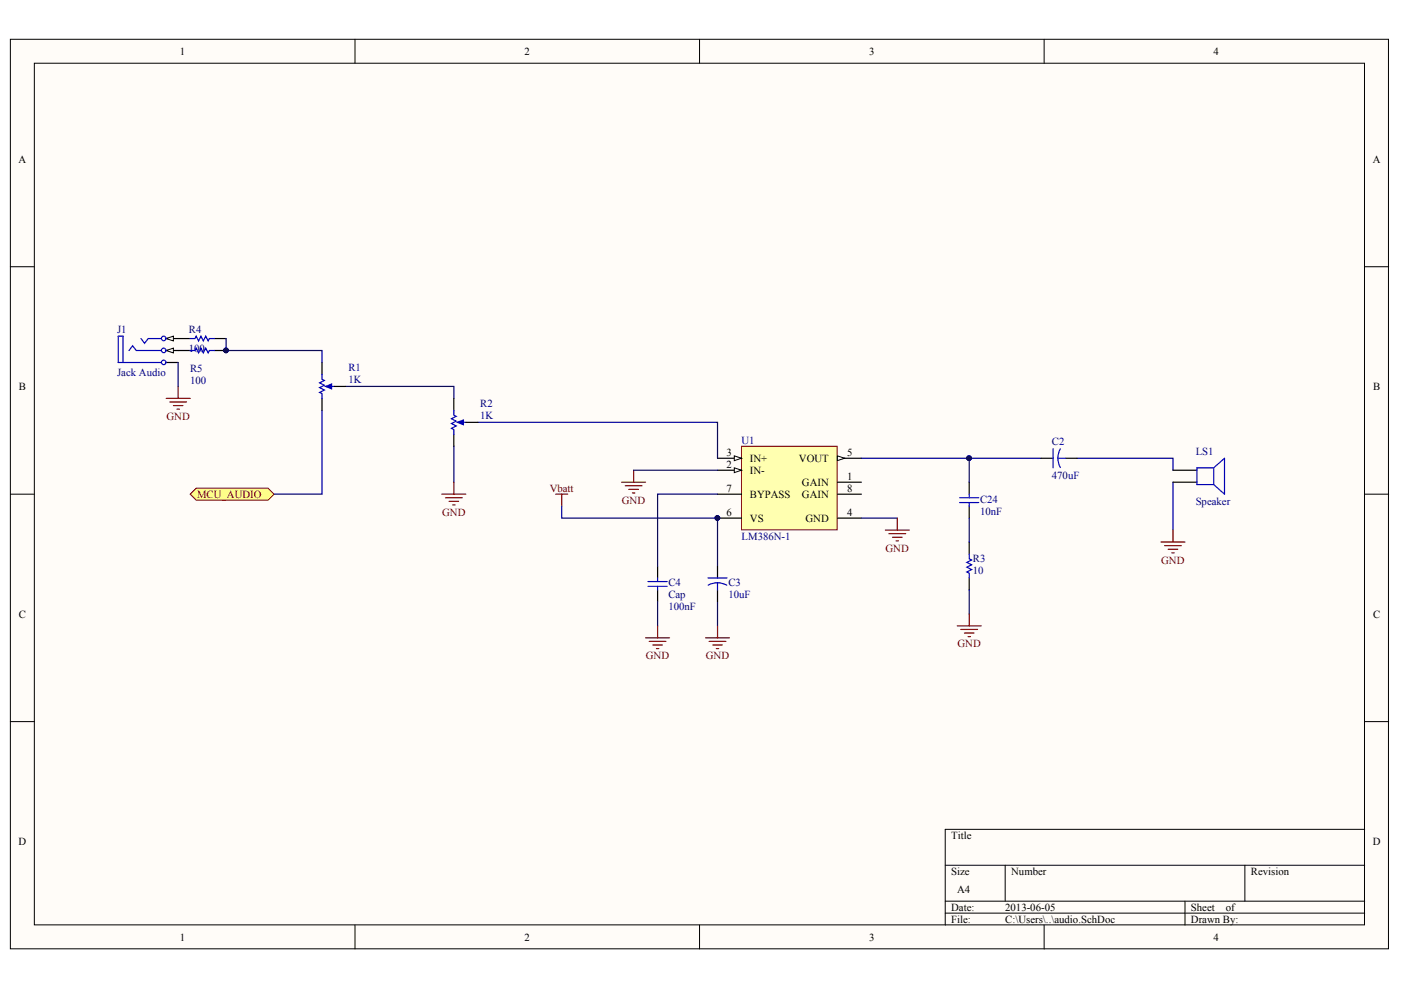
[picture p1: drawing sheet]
<svg xmlns="http://www.w3.org/2000/svg" width="297mm" height="210mm" viewBox="0 0 297 210" stroke-linecap="round" stroke-linejoin="round" font-family="sans-serif">
<defs><g id="words">
<g font-size="2.3">
<text x="38.1" y="11.7">1</text>
<text x="111.2" y="11.7">2</text>
<text x="184.3" y="11.7">3</text>
<text x="257.3" y="11.7">4</text>
<text x="3.9" y="34.5">A</text>
<text x="291.1" y="34.5">A</text>
<text x="4" y="82.7">B</text>
<text x="291.1" y="82.7">B</text>
<text x="154" y="99.2">2</text>
<text x="154" y="96.7">3</text>
<text x="159" y="100.5">IN-</text>
<text x="159" y="97.9">IN+</text>
<text x="169.4" y="97.9">VOUT</text>
<text x="179.6" y="101.7">1</text>
<text x="179.6" y="96.7">5</text>
<text x="154" y="104.3">7</text>
<text x="159" y="105.5">BYPASS</text>
<text x="170" y="103">GAIN</text>
<text x="170" y="105.5">GAIN</text>
<text x="179.6" y="104.3">8</text>
<text x="154" y="109.4">6</text>
<text x="159" y="110.6">VS</text>
<text x="170.8" y="110.6">GND</text>
<text x="179.6" y="109.4">4</text>
<text x="4" y="130.9">C</text>
<text x="291.1" y="130.9">C</text>
<text x="3.9" y="179.2">D</text>
<text x="201.7" y="177.9">Title</text>
<text x="291.1" y="179.2">D</text>
<text x="201.7" y="185.5">Size</text>
<text x="214.4" y="185.5">Number</text>
<text x="265.2" y="185.5">Revision</text>
<text x="202.9" y="189.3">A4</text>
<text x="201.7" y="193.1">Date:</text>
<text x="201.7" y="195.6">File:</text>
<text x="213.1" y="193.1">2013-06-05</text>
<text x="213.1" y="195.6">C:\Users\..\audio.SchDoc</text>
<text x="252.5" y="193.1">Sheet</text>
<text x="252.5" y="195.6">Drawn By:</text>
<text x="259.9" y="193.1">of</text>
<text x="38.1" y="199.4">1</text>
<text x="111.2" y="199.4">2</text>
<text x="184.3" y="199.4">3</text>
<text x="257.3" y="199.4">4</text>
</g>
<g font-size="2.3" fill="#000080">
<text x="24.8" y="70.5">J1</text>
<text x="40" y="70.5">R4</text>
<text x="40" y="74.6">100</text>
<text x="24.8" y="79.6">Jack Audio</text>
<text x="40.3" y="81.4">100</text>
<text x="40.3" y="78.9">R5</text>
<text x="73.9" y="81.2">1K</text>
<text x="73.9" y="78.6">R1</text>
<text x="101.8" y="88.8">1K</text>
<text x="101.8" y="86.3">R2</text>
<text x="157.2" y="94.1">U1</text>
<text x="223" y="94.4">C2</text>
<text x="223" y="101.5">470uF</text>
<text x="253.5" y="96.4">LS1</text>
<text x="207.8" y="106.6">C24</text>
<text x="253.5" y="107.1">Speaker</text>
<text x="207.8" y="109.1">10nF</text>
<text x="157.2" y="114.4">LM386N-1</text>
<text x="206.3" y="119.2">R3</text>
<text x="141.7" y="124.3">C4</text>
<text x="154.4" y="124.3">C3</text>
<text x="206.3" y="121.8">10</text>
<text x="141.7" y="129.4">100nF</text>
<text x="141.7" y="126.9">Cap</text>
<text x="154.4" y="126.9">10uF</text>
</g>
<g font-size="2.3" fill="#800000">
<text x="35.3" y="89.1">GND</text>
<text x="41.8" y="105.5">MCU_AUDIO</text>
<text x="116.5" y="104.3">Vbatt</text>
<text x="131.8" y="106.8">GND</text>
<text x="93.7" y="109.4">GND</text>
<text x="187.8" y="117">GND</text>
<text x="246.2" y="119.5">GND</text>
<text x="203" y="137.3">GND</text>
<text x="136.9" y="139.8">GND</text>
<text x="149.7" y="139.8">GND</text>
</g>
</g></defs>
<g fill="#fffcf8" stroke="#000" stroke-width=".21">
<path d="M2.2 8.3h292.2v192.9h-292.2z"/>
<path d="M7.3 13.4h282v182.7h-282z"/>
</g>
<g fill="none" stroke="#000" stroke-width=".21">
<path d="M75.3 8.3v5.1M148.3 8.3v5.1M221.4 8.3v5.1M2.2 56.6h5.1M289.3 56.6h5.1M2.2 104.8h5.1M289.3 104.8h5.1M2.2 153h5.1M289.3 153h5.1M289.3 175.8h-88.9v20.3M75.3 196.1v5.1M148.3 196.1v5.1"/>
<path d="M200.4 183.5h88.9M200.4 191.1h88.9M200.4 193.6h88.9M213.1 183.5v7.6M221.4 196.1v5.1M251.2 191.1v5M263.9 183.5v7.6"/>
</g>
<path d="M157.2 94.6h20.3v17.7h-20.3z" fill="#ffffb0" stroke="#800000" stroke-width=".21"/>
<path d="M152.1 99.7h5.1M177.5 102.2h5.1" fill="none" stroke="#000" stroke-width=".25"/>
<path d="M155.7 99.2l1.5 .5-1.5 .5z" fill="#fffcf8" stroke="#000" stroke-width=".21"/>
<path d="M152.1 97.2h5.1" fill="none" stroke="#000" stroke-width=".25"/>
<path d="M155.7 96.7l1.5 .5-1.5 .5z" fill="#fffcf8" stroke="#000" stroke-width=".21"/>
<path d="M177.5 97.2h5.1M177.5 109.9h5.1" fill="none" stroke="#000" stroke-width=".25"/>
<path d="M177.5 96.7l1.6 .5-1.6 .5z" fill="#fffcf8" stroke="#000" stroke-width=".21"/>
<path d="M35.2 71.8h2.6M152.1 109.9h5.1M152.1 104.8h5.1M177.5 104.8h5.1M205.5 102.2v2.6M205.5 107.3v2.6M205.5 114.9v2.6M205.5 122.5v2.6" fill="none" stroke="#000" stroke-width=".25"/>
<g fill="#000080" stroke="#000080" stroke-width=".21">
<circle cx="152.1" cy="109.8" r=".48"/>
<circle cx="205.5" cy="97.1" r=".49"/>
</g>
<path d="M117.8 104.8h2.6M119.1 104.8v2.5" fill="none" stroke="#800000" stroke-width=".25"/>
<path d="M73.4 81.9h22.8v2.6M96.2 94.6v7.6M101.3 89.5h50.8v7.7M182.6 97.2h38.1M205.5 97.2v5M228.4 97.2h20.3v2.5M182.6 109.9h7.6M248.7 102.2v10.2M152.1 127.6v5.1M205.5 125.1v5.1" fill="none" stroke="#000080" stroke-width=".25"/>
<path d="M203.5 105.5h4M203.5 106.6h4M205.5 117.5v1l.5 .2-1 .5 1 .5-1 .6 1 .5-1 .5 .5 .2v1M205.5 104.8v.7M205.5 106.6v.7" fill="none" stroke="#00f" stroke-width=".25"/>
<path d="M35.2 71.8l1.6-.5v1z" fill="#fffcf8" stroke="#000" stroke-width=".21"/>
<path d="M35.2 76.9h2.6M35.2 74.3h2.6" fill="none" stroke="#000" stroke-width=".25"/>
<path d="M35.2 74.3l1.6-.5v1z" fill="#fffcf8" stroke="#000" stroke-width=".21"/>
<g fill="none" stroke="#00f" stroke-width=".25">
<path d="M26.1 76.9v-5.6h-1v5.6h9.1M27.4 74.3l.7-1 .8 1h5.3M29.9 71.8l.8 1 .7-1h2.8M40.3 71.8h1l.3-.5 .5 1 .5-1 .5 1 .5-1 .5 1 .3-.5h1M40.3 74.3h1l.3-.5 .5 1 .5-1 .5 1 .5-1 .5 1 .3-.5h1M257.3 99.2l2.3-2v7.6l-2.3-2.1M257.3 99.2v3.5M257.3 99.2h-3.5v3.5h3.5M137.4 124.3h4.1M137.4 123.3h4.1M139.4 122.5v.8M139.4 124.3v.8"/>
<circle cx="34.7" cy="76.8" r=".48"/>
<circle cx="34.7" cy="74.3" r=".48"/>
<circle cx="34.7" cy="71.8" r=".48"/>
</g>
<path d="M37.8 71.8h2.5M37.8 74.3h2.5M45.4 71.8h2.5M45.4 74.3h2.5M248.7 99.7h5.1M248.7 102.2h5.1M139.4 120v2.5M139.4 125.1v2.5" fill="none" stroke="#000" stroke-width=".25"/>
<g fill="none" stroke="#800000" stroke-width=".25">
<path d="M35.2 84.5h5.1M36 85.2h3.6M36.8 86h2M37.5 86.8h.5M37.8 81.9v2.6M134.3 99.7v2.5M93.7 104.8h5.1M94.4 105.5h3.6M95.2 106.3h2M96 107.1h.5M96.2 102.2v2.6M131.8 102.2h5.1"/>
<path d="M132.6 103h3.5M133.3 103.8h2.1M134.1 104.5h.5M187.7 112.4h5.1M188.5 113.2h3.5M189.2 113.9h2.1M190 114.7h.5M190.2 109.9v2.5M246.1 114.9h5.1M246.9 115.7h3.6M247.7 116.5h2M248.4 117.2h.5"/>
<path d="M248.7 112.4v2.5M136.9 135.2h5.1M137.6 136h3.6M138.4 136.8h2M139.2 137.5h.5M139.4 132.7v2.5M149.6 135.2h5.1M150.3 136h3.6M151.1 136.8h2M151.9 137.5h.5M152.1 132.7v2.5M203 132.7h5"/>
<path d="M203.7 133.5h3.6M204.5 134.2h2M205.2 135h.5M205.5 130.2v2.5"/>
</g>
<path d="M37.8 76.9v5M134.3 99.7h17.8M119.1 107.3v2.6h33v10.1M139.4 127.6v5.1" fill="none" stroke="#000080" stroke-width=".25"/>
<g fill="#000080" stroke="#000080" stroke-width=".21">
<circle cx="152.1" cy="109.8" r=".48"/>
<circle cx="47.9" cy="74.3" r=".48"/>
</g>
<path d="M40.3 104.8l1.3-1.3h15.2l1.3 1.3-1.3 1.2h-15.2z" fill-rule="evenodd" fill="#ffff80" stroke="#800000" stroke-width=".21"/>
<path d="M47.9 71.8v2.5h20.4v2.6M68.3 87v17.8h-10.2M152.1 104.8h-12.7v15.2M205.5 109.9v5" fill="none" stroke="#000080" stroke-width=".25"/>
<path d="M68.3 76.9v2.5M68.3 84.5v2.5M70.8 81.9h2.6M96.2 84.5v2.5M96.2 92.1v2.5M98.8 89.5h2.5M220.7 97.2h2.6M225.8 97.2h2.6M152.1 120v2.5M152.1 125.1v2.5" fill="none" stroke="#000" stroke-width=".25"/>
<path d="M68.3 79.4v1l.5 .3-1 .5 1 .5-1 .5 1 .5-1 .5 .5 .3v1M69.5 81.9h1.3M96.2 87v1l.5 .3-1 .5 1 .5-1 .5 1 .5-1 .5 .5 .3v1M97.5 89.5h1.3M223.3 95.1v4.1M224.3 97.2h1.5M224.3 97.2l.2 1.2 .3 .7M224.8 95.2l-.3 .7-.2 1.3M150.1 122.5h4.1M152.1 123.6h.8l1.2 .5M152.1 123.6l-1.2 .1-.8 .4M152.1 123.6v1.5" fill="none" stroke="#00f" stroke-width=".25"/>
<g fill="#00f" stroke="#00f" stroke-width=".25">
<path d="M69 81.9l1.3-.5v1z"/>
<path d="M97 89.5l1.3-.5v1.1z"/>
</g>
<circle cx="47.9" cy="74.3" r=".48" fill="#000080" stroke="#000080" stroke-width=".21"/>
<use href="#words"/>
</svg>
